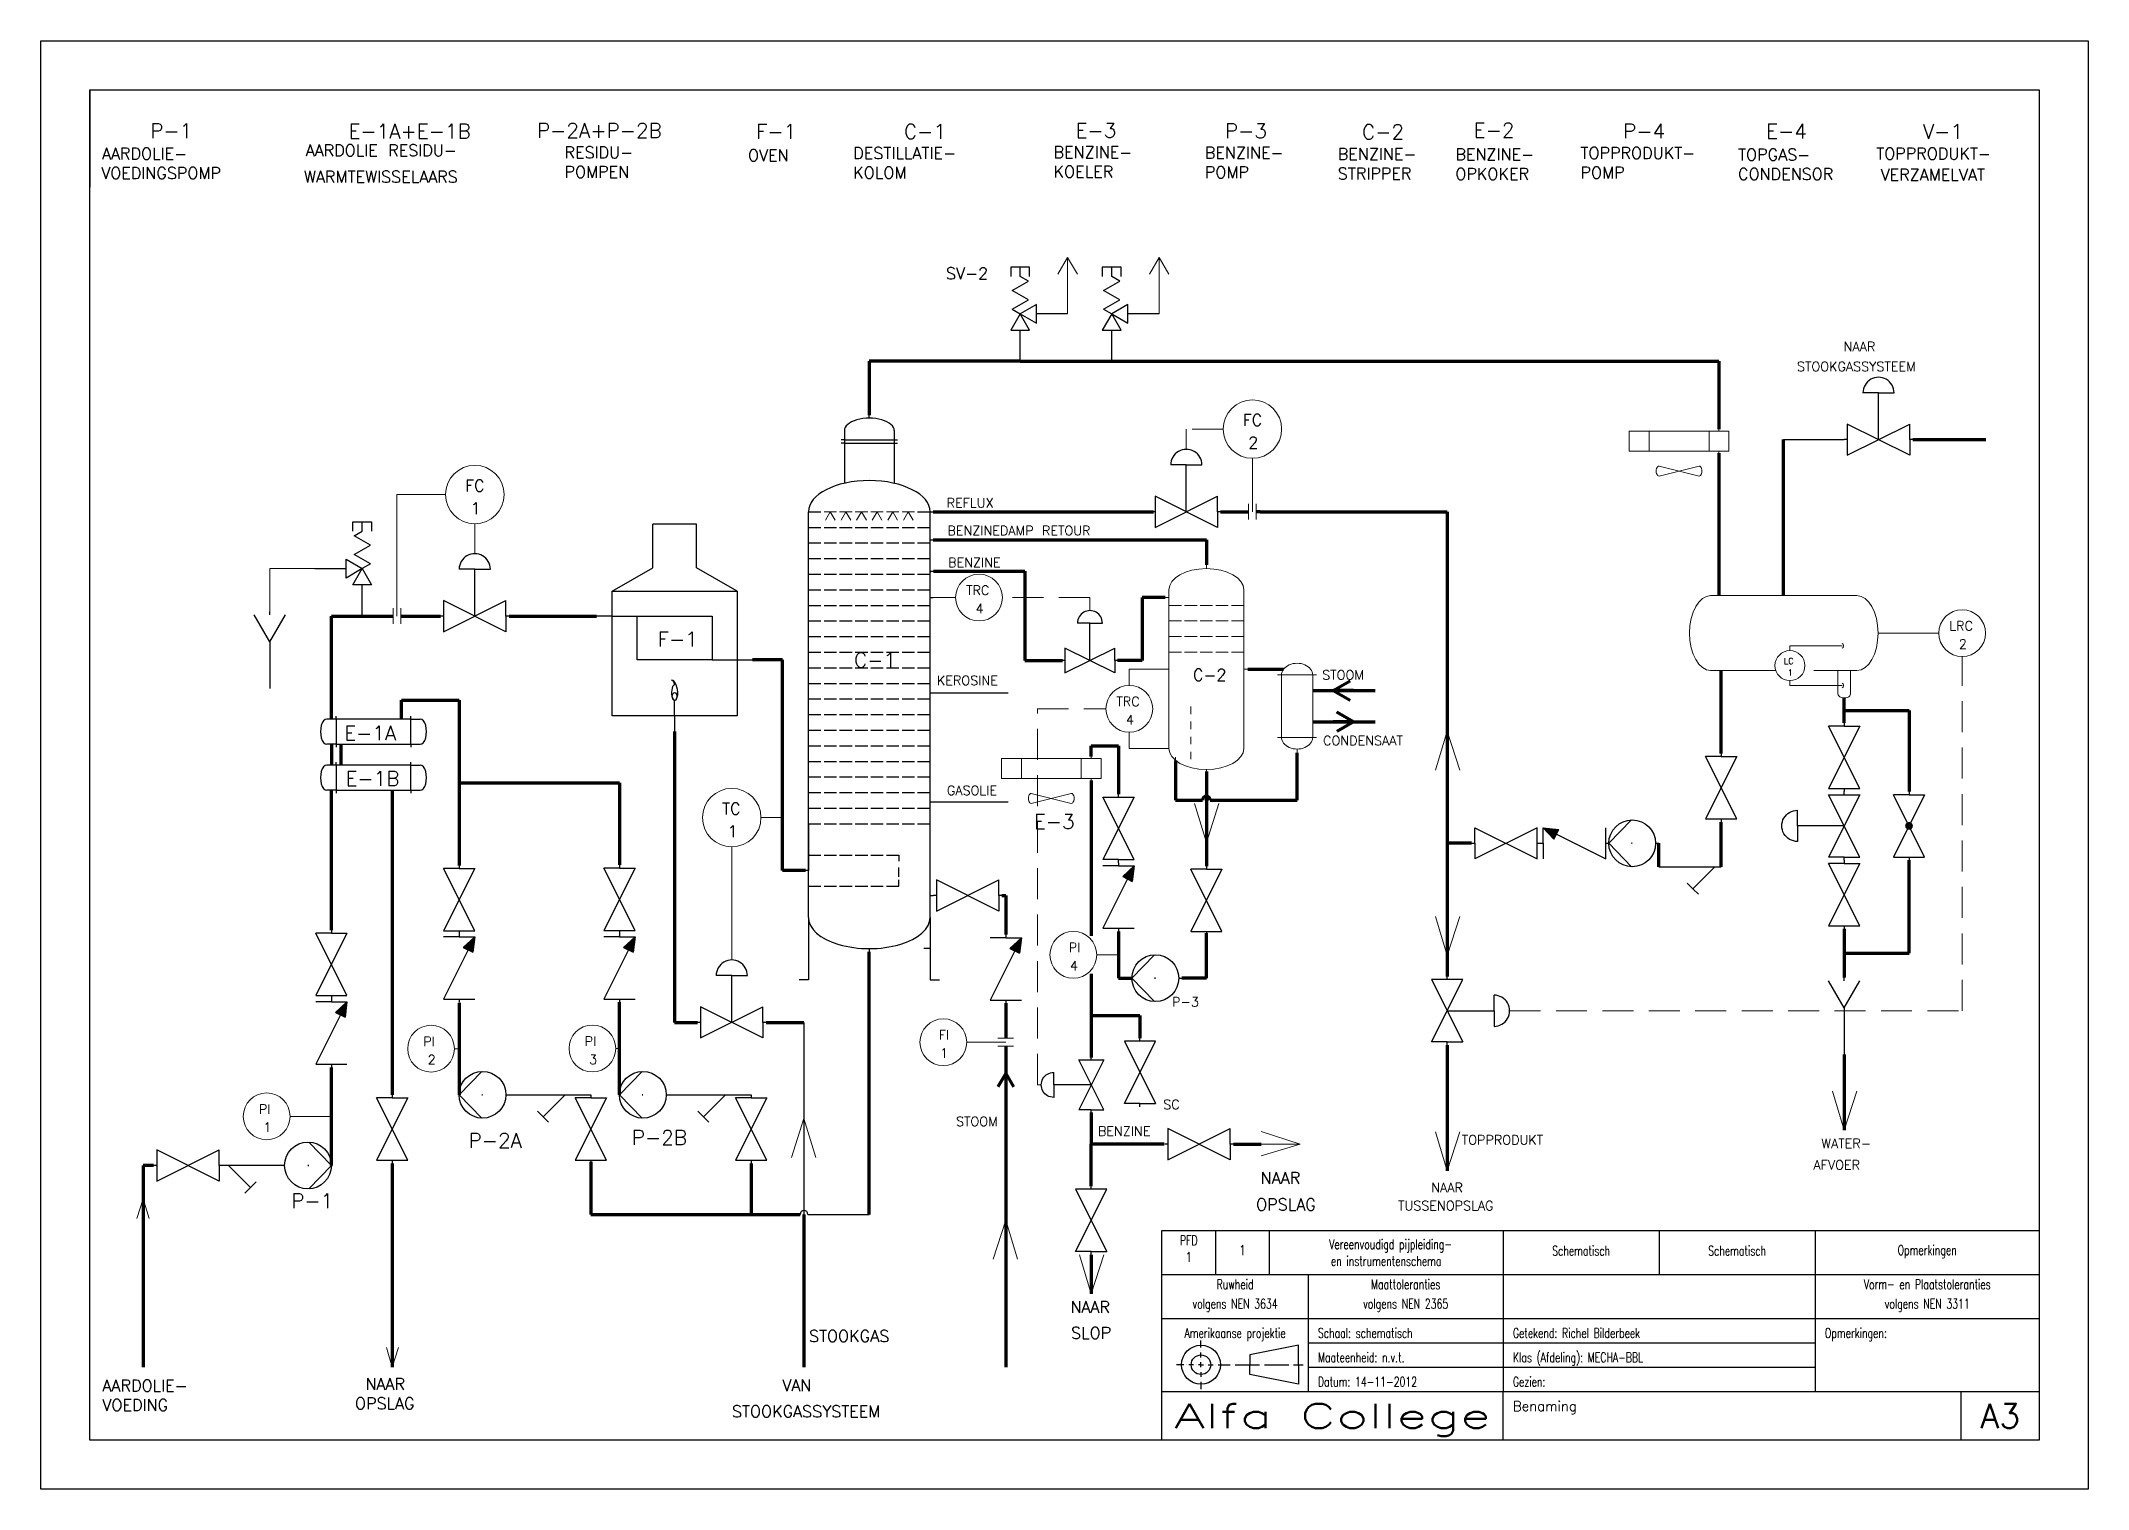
# Model space of a CAD drawing. Extents: x 0 to 420, y 0 to 297.
import ezdxf
from ezdxf.enums import TextEntityAlignment as Align

# ---------------------------------------------------------------- set-up
doc = ezdxf.new("R2010")
doc.units = 0
doc.header["$MEASUREMENT"] = 0
doc.linetypes.add('HIDDEN', pattern=[9.525, 6.35, -3.175])
doc.layers.get('0').update_dxf_attribs({"linetype": 'CONTINUOUS'})
for name, color, linetype in [('KADER25', 3, 'CONTINUOUS'), ('KADER50', 7, 'CONTINUOUS'), ('KADER70', 5, 'CONTINUOUS'), ('T25', 3, 'CONTINUOUS'), ('T70', 5, 'CONTINUOUS')]:
    doc.layers.add(name, color=color, linetype=linetype)
for name, color, linetype, lineweight in [('Omtrekslijn', 7, 'CONTINUOUS', 50), ('Proceslijn', 5, 'CONTINUOUS', 70), ('Stippellijn', 3, 'HIDDEN', 35), ('Tekst', 3, 'CONTINUOUS', 35)]:
    doc.layers.add(name, color=color, linetype=linetype, lineweight=lineweight)
doc.styles.add('KADER1', font='SIMPLEX.SHX', dxfattribs={"height": 5})
doc.styles.add('KADER2', font='SIMPLEX.shx', dxfattribs={"width": 0.7, "height": 2})
doc.styles.get("Standard").update_dxf_attribs({"font": 'TXT.shx', "height": 3})

msp = doc.modelspace()

# ---------------------------------------------------------------- texts
at = {"layer": 'Omtrekslijn', "lineweight": -2}
for s, height, p in [('     P-1', 3, (7.88, 277.08)), ('E-1A+E-1B', 3, (63.1, 276.98)), ('P-2A+P-2B', 3, (101.77, 277.14)), ('F-1', 3, (146.72, 276.93)), ('C-1', 3, (177.07, 276.93)), ('E-3', 3, (212.27, 277.16)), ('P-3', 3, (242.92, 277.07)), ('C-2', 3, (271.04, 276.84)), ('E-2', 3, (293.95, 277.21)), ('P-4', 3, (324.6, 277.03)), ('E-4', 3, (353.93, 276.98)), ('V-1', 3, (386.11, 276.95)), ('AARDOLIE-', 2.4, (12.51, 272.7)), ('AARDOLIE RESIDU-', 2.4, (54.3, 273.37)), ('RESIDU-', 2.4, (107.41, 272.94)), ('OVEN', 2.4, (145.07, 272.35)), ('DESTILLATIE-', 2.4, (166.66, 272.79)), ('BENZINE-', 2.4, (207.76, 272.99)), ('BENZINE-', 2.4, (238.8, 272.87)), ('BENZINE-', 2.4, (266.07, 272.61)), ('BENZINE-', 2.4, (290.19, 272.54)), ('TOPPRODUKT-', 2.4, (315.86, 272.81)), ('TOPGAS-', 2.4, (348.19, 272.49)), ('TOPPRODUKT-', 2.4, (376.53, 272.71)), ('VOEDINGSPOMP', 2.4, (12.36, 268.7)), ('WARMTEWISSELAARS', 2.4, (53.95, 267.95)), ('POMPEN', 2.4, (107.41, 268.94)), ('KOLOM', 2.4, (166.66, 268.79)), ('KOELER', 2.4, (207.76, 268.99)), ('POMP', 2.4, (238.8, 268.87)), ('STRIPPER', 2.4, (266.07, 268.61)), ('OPKOKER', 2.4, (290.19, 268.54)), ('POMP', 2.4, (315.86, 268.81)), ('CONDENSOR', 2.4, (348.19, 268.49)), ('VERZAMELVAT', 2.4, (377.44, 268.36)), ('F-1', 3, (126.52, 172.81)), ('C-1', 3, (166.82, 168.53)), ('E-1A', 3, (62.22, 153.56)), ('E-1B', 3, (62.49, 144.23)), ('E-3', 3, (203.72, 135.39)), ('P-2A', 3, (87.74, 69.99)), ('P-2B', 3, (121.22, 70.58)), ('     P-1', 3, (36.83, 57.61))]:
    msp.add_text(s, height=height, dxfattribs=at).set_placement(p)
at = {"layer": 'Omtrekslijn', "lineweight": 0}
msp.add_text('C-2', height=2.4, dxfattribs=at).set_placement((236.34, 165.79))
at = {"layer": 'T25', "style": 'KADER2', "width": 0.7}
for s, p in [('PFD', (235.5, 50)), ('Vereenvoudigd pijpleiding-', (276.9, 49.21)), ('1', (235.5, 46.57)), ('1', (246.5, 48)), ('en instrumentenschema', (276, 45.75)), ('Schematisch', (316, 47.87)), ('Schematisch', (348, 47.87)), ('Opmerkingen', (387, 48)), ('Ruwheid', (245, 41)), ('Maattoleranties', (280, 41)), ('Vorm- en Plaatstoleranties', (387, 41)), ('volgens NEN 3634', (245, 37)), ('volgens NEN 2365', (280, 37)), ('volgens NEN 3311', (387, 37)), ('Amerikaanse projektie', (245, 31))]:
    msp.add_text(s, height=2, dxfattribs=at).set_placement(p, align=Align.CENTER)
for s, p in [('Schaal: schematisch', (262, 31)), ('Getekend: Richel Bilderbeek', (302, 31)), ('Opmerkingen:', (366, 31)), ('Maateenheid: n.v.t.', (262, 26)), ('Klas (Afdeling): MECHA-BBL', (302, 26)), ('Datum: 14-11-2012', (262, 21)), ('Gezien:', (302, 21))]:
    msp.add_text(s, height=2, dxfattribs=at).set_placement(p)
at = {"layer": 'T25'}
msp.add_text('Benaming', height=2, dxfattribs=at).set_placement((302, 16))
at = {"layer": 'T70', "style": 'KADER1', "width": 1.475676}
msp.add_text('Alfa College', height=5, dxfattribs=at).set_placement((232.5, 12.5), (297.5, 12.5), align=Align.FIT)
at = {"layer": 'T70'}
msp.add_text('A3', height=5, dxfattribs=at).set_placement((402, 15), align=Align.MIDDLE)
at = {"layer": 'Tekst', "lineweight": 0}
for s, height, p in [('SV-2', 2.4, (185.68, 248.11)), ('NAAR', 1.92, (369.86, 233.35)), ('STOOKGASSYSTEEM', 1.92, (360.28, 229.27)), ('FC', 2.4, (246.56, 218.06)), (' 2', 2.4, (245.55, 213.4)), ('FC', 2.4, (87.02, 204.62)), (' 1', 2.4, (86.01, 199.96)), ('REFLUX', 1.92, (185.82, 201.29)), ('BENZINEDAMP RETOUR', 1.92, (185.98, 195.61)), ('BENZINE', 1.92, (186.12, 189.07)), ('TRC', 1.92, (189.82, 183.37)), (' 4', 1.92, (190.07, 179.64)), ('LRC', 1.92, (391.53, 176.08)), (' 2', 1.92, (391.79, 172.35)), (' LC', 1.229, (356.5, 169.21)), (' 1', 1.229, (357.31, 166.83)), ('KEROSINE', 1.92, (183.82, 164.9)), ('STOOM', 1.92, (262.88, 166.01)), ('TRC', 1.92, (220.64, 160.56)), (' 4', 1.92, (220.89, 156.83)), ('CONDENSAAT', 1.92, (263.05, 152.54)), ('GASOLIE', 1.92, (185.87, 142.33)), ('TC', 2.4, (139.74, 138.36)), (' 1', 2.4, (138.74, 133.7)), (' PI', 1.92, (209.16, 110.1)), (' 4', 1.92, (209.42, 106.37)), ('P-3', 1.92, (232.07, 98.95)), ('PI', 1.92, (78.44, 90.83)), ('PI', 1.92, (111.55, 90.88)), (' FI', 1.92, (182.5, 92.17)), (' 2', 1.92, (77.64, 87.11)), (' 3', 1.92, (110.75, 87.15)), (' 1', 1.92, (182.76, 88.44)), ('SC', 1.92, (230.25, 77.92)), ('PI', 1.92, (44.72, 76.96)), ('STOOM', 1.92, (187.74, 74.45)), (' 1', 1.92, (43.92, 73.23)), ('BENZINE', 1.92, (216.86, 72.45)), ('TOPPRODUKT', 1.92, (291.51, 70.65)), ('WATER-', 1.92, (365.3, 69.92)), ('AFVOER', 1.92, (363.67, 65.52)), ('NAAR', 2.4, (250.23, 62.62)), ('OPSLAG', 2.4, (249.32, 57.16)), ('TUSSENOPSLAG', 1.92, (278.44, 57.16)), ('NAAR', 1.92, (285.24, 60.87)), ('NAAR', 2.4, (211.2, 36.14)), ('STOOKGAS', 2.4, (157.58, 30.18)), ('SLOP', 2.4, (211.35, 30.83)), ('AARDOLIE-', 2.4, (12.62, 20.03)), (' NAAR ', 2.4, (64.43, 20.35)), ('VAN', 2.4, (152.08, 20.1)), ('VOEDING', 2.4, (12.62, 16.03)), ('OPSLAG', 2.4, (64.43, 16.35)), ('STOOKGASSYSTEEM', 2.4, (141.77, 14.71))]:
    msp.add_text(s, height=height, dxfattribs=at).set_placement(p)

# ---------------------------------------------------------------- blocks, each defined once
blk = doc.blocks.new('04_NenWarmtewisselaar')
at = {"layer": 'KADER25', "color": 0}
for p, q in [((-12, 8), (-15, 8)), ((-12, 8), (-12, 9)), ((12, 8), (-12, 8)), ((-12, 8), (-12, 0)), ((12, 8), (12, 9)), ((12, 0), (12, 8)), ((12, 8), (15, 8)), ((-12, 0), (-15, 0)), ((-12, 0), (12, 0)), ((-12, 0), (-12, -1)), ((12, 0), (12, 0)), ((12, 0), (15, 0)), ((12, 0), (12, -1))]:
    blk.add_line(p, q, dxfattribs=at)
for centre, major_axis in [((-15, 4), (0, 4)), ((15, 4), (0, -4))]:
    blk.add_ellipse(centre, major_axis=major_axis, ratio=0.5, start_param=0, end_param=3.141593, dxfattribs=at)
blk = doc.blocks.new('04_NenFornuis')
at = {"layer": 'KADER25', "color": 0}
for p, q in [((-7.01, 47.5), (-7.01, 61.5)), ((7.01, 61.5), (-7.01, 61.5)), ((7.01, 47.5), (7.01, 61.5)), ((-20, 40), (-7.01, 47.5)), ((20, 40), (7.01, 47.5)), ((-20, 0), (-20, 40)), ((-20, 40), (20, 40)), ((20, 40), (20, 0)), ((-20, 32), (-25, 32)), ((-20, 32), (12, 32)), ((-12, 18), (-12, 32)), ((12, 32), (12, 18)), ((12, 18), (-12, 18)), ((12, 18), (20, 18)), ((20, 18), (25, 18)), ((20, 0), (-20, 0)), ((0, 0), (0, 5)), ((0, 0), (0, -5))]:
    blk.add_line(p, q, dxfattribs=at)
for centre, major_axis, ratio, start_param, end_param in [((0, 7.5), (0, -2.5), 0.395368, 3.027106, 6.283185), ((-0.49, 8.22), (0.49, -3.22), 0.442287, 0, 3.141593), ((-0.49, 9.47), (-0.49, 1.97), 0.356881, 4.885896, 6.283185)]:
    blk.add_ellipse(centre, major_axis=major_axis, ratio=ratio, start_param=start_param, end_param=end_param, dxfattribs=at)
blk.add_ellipse((0, 6.25), major_axis=(0, -1.25), ratio=0.59927, dxfattribs=at)
blk = doc.blocks.new('04_KlepMetRegelaar')
at = {"layer": 'KADER25', "color": 0}
for p, q in [((11, 15), (6, 15)), ((11, 0), (11, 15)), ((11, 15), (16, 15)), ((1, 0), (0, 0)), ((1, 5), (1, 0)), ((1, -5), (21, 5)), ((21, -5), (1, 5)), ((1, 0), (1, -5)), ((21, 0), (21, 5)), ((22, 0), (21, 0)), ((21, 0), (21, -5))]:
    blk.add_line(p, q, dxfattribs=at)
blk.add_ellipse((11, 15), major_axis=(5, 0), ratio=1, start_param=0, end_param=3.141593, dxfattribs=at)
blk = doc.blocks.new('04_Klep')
at = {"layer": 'KADER25', "color": 0}
for p, q in [((1, 0), (0, 0)), ((1, 5), (1, 0)), ((1, -5), (21, 5)), ((21, -5), (1, 5)), ((1, 0), (1, -5)), ((21, 0), (21, 5)), ((22, 0), (21, 0)), ((21, 0), (21, -5))]:
    blk.add_line(p, q, dxfattribs=at)
blk = doc.blocks.new('04_Y_filter')
at = {"layer": 'KADER25', "color": 0}
for p, q in [((1, 0), (-1, 0)), ((19, 0), (1, 0)), ((1, 0), (8.07, -7.07)), ((8.07, -7.07), (9.84, -5.3)), ((8.07, -7.07), (6.3, -8.84))]:
    blk.add_line(p, q, dxfattribs=at)
blk = doc.blocks.new('04_NenPomp')
at = {"layer": 'KADER25', "color": 0}
for p, q in [((15, 0), (7.74, 7.5)), ((0, 0), (-1, 0)), ((7.5, 0), (7.74, 0)), ((7.74, 0), (7.5, 0)), ((7.5, 0), (7.5, 0)), ((7.5, 0), (7.5, 0)), ((7.74, -7.5), (15, 0)), ((15, 0), (15, 0))]:
    blk.add_line(p, q, dxfattribs=at)
blk.add_circle((7.5, 0), 7.5, dxfattribs=at)
blk = doc.blocks.new('04_Funnel')
at = {"layer": 'KADER25', "color": 0}
for p, q in [((0, -1), (0, 0)), ((0, -9.66), (-5, -1)), ((0, -9.66), (5, -1)), ((0, -9.66), (0, -24.66))]:
    blk.add_line(p, q, dxfattribs=at)
blk = doc.blocks.new('04_Overdrukventiel_2')
at = {"color": 0}
for p, q in [((-3, 27.2), (-3, 30.2)), ((-3, 30.2), (0, 30.2)), ((-2.6, 25.7), (0, 27.2)), ((0, 27.2), (0, 30.2)), ((0, 30.2), (3, 30.2)), ((3, 30.2), (3, 27.2)), ((2.6, 22.7), (-2.6, 25.7)), ((-2.6, 19.7), (2.6, 22.7)), ((2.6, 16.7), (-2.6, 19.7)), ((-15.2, 15.2), (-5.2, 15.2)), ((-5.2, 18.2), (0, 15.2)), ((-5.2, 12.2), (-5.2, 18.2)), ((0, 15.2), (-5.2, 12.2)), ((-3, 10), (0, 15.2)), ((2.6, 16.7), (0, 15.2)), ((0, 15.2), (3, 10)), ((3, 10), (-3, 10)), ((0, 0), (0, 10))]:
    blk.add_line(p, q, dxfattribs=at)
blk = doc.blocks.new('04_BenzineStripper2')
at = {"layer": 'Omtrekslijn', "linetype": 'ByBlock', "lineweight": 0}
for p, q in [((0, -1), (0, 0)), ((-9.6, -8.43), (-10.6, -8.43)), ((-9.6, -6.43), (-9.6, -8.43)), ((-9.6, -26.77), (-10.6, -26.77)), ((9.6, -26.77), (10.6, -26.77)), ((-3.96, -36.39), (-3.96, -38.31)), ((-3.96, -40.24), (-3.96, -42.17)), ((-9.6, -47.1), (-10.6, -47.1)), ((-3.96, -44.1), (-3.96, -46.02)), ((-7.91, -50.18), (-7.91, -49.33)), ((-3.96, -47.95), (-3.96, -49.88)), ((-3.96, -49.88), (-3.96, -47.95)), ((0, -52.53), (0, -53.53))]:
    blk.add_line(p, q, dxfattribs=at)
at = {"layer": 'Omtrekslijn', "color": 0, "linetype": 'ByBlock', "lineweight": 0}
for p, q in [((-9.6, -47.1), (-9.6, -6.43)), ((-9.6, -10.43), (-6.4, -10.43)), ((-5.6, -10.43), (-2.4, -10.43)), ((-1.6, -10.43), (1.6, -10.43)), ((2.4, -10.43), (5.6, -10.43)), ((6.4, -10.43), (9.6, -10.43)), ((9.6, -47.1), (9.6, -6.43)), ((-9.6, -14.43), (-6.4, -14.43)), ((-5.6, -14.43), (-2.4, -14.43)), ((-1.6, -14.43), (1.6, -14.43)), ((2.4, -14.43), (5.6, -14.43)), ((6.4, -14.43), (9.6, -14.43)), ((-9.6, -18.43), (-6.4, -18.43)), ((-5.6, -18.43), (-2.4, -18.43)), ((-1.6, -18.43), (1.6, -18.43)), ((2.4, -18.43), (5.6, -18.43)), ((6.4, -18.43), (9.6, -18.43)), ((-9.6, -22.43), (-6.4, -22.43)), ((-5.6, -22.43), (-2.4, -22.43)), ((-1.6, -22.43), (1.6, -22.43)), ((2.4, -22.43), (5.6, -22.43)), ((6.4, -22.43), (9.6, -22.43))]:
    blk.add_line(p, q, dxfattribs=at)
at = {"layer": 'Omtrekslijn', "linetype": 'ByBlock', "lineweight": 0}
for centre, major_axis in [((0, -6.43), (-9.6, 0)), ((0, -47.1), (9.6, 0))]:
    blk.add_ellipse(centre, major_axis=major_axis, ratio=0.565396, start_param=3.141593, end_param=6.283185, dxfattribs=at)
blk = doc.blocks.new('04_Ventilator2')
at = {"layer": 'Omtrekslijn', "color": 0, "linetype": 'ByBlock', "lineweight": 0}
for p, q in [((0, -0.512), (0, 0)), ((-23.04, -0.512), (-23.04, -5.632)), ((2.56, -0.512), (-23.04, -0.512)), ((-23.04, -0.512), (-17.92, -0.512)), ((-17.92, -0.512), (-17.92, -5.632)), ((-2.56, -5.632), (-2.56, -0.512)), ((-2.56, -0.512), (2.56, -0.512)), ((2.56, -0.512), (0, -0.512)), ((2.56, -5.632), (2.56, -0.512)), ((-23.04, -5.632), (2.56, -5.632)), ((-15.36, -9.472), (-5.12, -12.032)), ((-5.12, -9.472), (-15.36, -12.032)), ((2.56, -5.632), (-2.56, -5.632)), ((0, -5.632), (0, -6.144))]:
    blk.add_line(p, q, dxfattribs=at)
blk.add_ellipse((-15.36, -10.752), major_axis=(0, 1.28), ratio=0.585267, start_param=0, end_param=3.1415927, dxfattribs=at)
at = {"layer": 'Omtrekslijn', "color": 0, "linetype": 'ByBlock', "lineweight": 0, "extrusion": (0, 0, -1)}
blk.add_ellipse((-5.12, -10.752), major_axis=(0, 1.28), ratio=0.585267, start_param=0, end_param=3.1415927, dxfattribs=at)
blk = doc.blocks.new('04_Warmtewisselaar2')
at = {"layer": 'Omtrekslijn', "linetype": 'ByBlock', "lineweight": 0}
for p, q in [((-4, 20), (-5, 20)), ((4, 20), (-4, 20)), ((-4, 20), (-4, 4)), ((4, 4), (4, 20)), ((4, 20), (5, 20)), ((-4, 4), (-5, 4)), ((-4, 4), (4, 4)), ((0, 1), (0, 0)), ((4, 4), (5, 4))]:
    blk.add_line(p, q, dxfattribs=at)
at = {"layer": 'Omtrekslijn', "linetype": 'ByBlock', "lineweight": 0, "extrusion": (0, 0, -1)}
blk.add_ellipse((0, 20), major_axis=(-4, 0), ratio=0.750206, start_param=0, end_param=3.141593, dxfattribs=at)
at = {"layer": 'Omtrekslijn', "linetype": 'ByBlock', "lineweight": 0}
blk.add_ellipse((0, 4), major_axis=(-4, 0), ratio=0.750206, start_param=0, end_param=3.141593, dxfattribs=at)
blk = doc.blocks.new('04_Terugslagklep2')
at = {"layer": 'Omtrekslijn', "lineweight": -2}
blk.add_hatch(color=256, dxfattribs=at).paths.add_polyline_path([(16.04, -4.39), (21, -5), (17.59, -1.34)])
at = {"layer": 'KADER25', "color": 0}
for p, q in [((1, 0), (0, 0)), ((1, 5), (1, 0)), ((16.8, -2.9), (1, 5)), ((1, 0), (1, -5)), ((21, 0), (21, 5)), ((22, 0), (21, 0)), ((21, 0), (21, -5)), ((17.59, -1.34), (16.04, -4.39)), ((21, -5), (16.04, -4.39)), ((21, -5), (17.59, -1.34))]:
    blk.add_line(p, q, dxfattribs=at)
blk = doc.blocks.new('04_Pijl2')
at = {"layer": 'Omtrekslijn', "linetype": 'ByBlock', "lineweight": 0}
for p, q in [((39.55, 91.25), (29.55, 94.45)), ((29.55, 91.25), (39.55, 91.25)), ((39.55, 91.25), (29.55, 88.24)), ((39.55, 91.25), (29.55, 91.25))]:
    blk.add_line(p, q, dxfattribs=at)
blk = doc.blocks.new('04_Destillatiekolom3')
at = {"layer": 'KADER25', "color": 0}
for p, q in [((0, -0.8), (0, 0)), ((-6.4, -4), (-6.4, -17.5)), ((-6.4, -4), (-6.4, -6.4)), ((6.4, -4), (6.4, -17.5)), ((-6.4, -6.4), (-7.2, -6.4)), ((-6.4, -7.2), (-7.2, -7.2)), ((-6.4, -6.4), (6.4, -6.4)), ((-6.4, -6.4), (-6.4, -7.2)), ((-6.4, -7.2), (6.4, -7.2)), ((6.4, -6.4), (7.2, -6.4)), ((6.4, -7.2), (7.2, -7.2)), ((-15.6, -128.8), (-15.6, -24.8)), ((-15.6, -24.8), (-12.4, -24.8)), ((12.4, -24.8), (15.6, -24.8)), ((15.6, -128.8), (15.6, -24.8)), ((15.6, -24.8), (16.4, -24.8)), ((-15.6, -28.8), (-12.4, -28.8)), ((-11.6, -28.8), (-8.4, -28.8)), ((-7.6, -28.8), (-4.4, -28.8)), ((-3.6, -28.8), (-0.4, -28.8)), ((0.4, -28.8), (3.6, -28.8)), ((4.4, -28.8), (7.6, -28.8)), ((8.4, -28.8), (11.6, -28.8)), ((12.4, -28.8), (15.6, -28.8)), ((-15.6, -32.8), (-12.4, -32.8)), ((-11.6, -32.8), (-8.4, -32.8)), ((-7.6, -32.8), (-4.4, -32.8)), ((-3.6, -32.8), (-0.4, -32.8)), ((0.4, -32.8), (3.6, -32.8)), ((4.4, -32.8), (7.6, -32.8)), ((8.4, -32.8), (11.6, -32.8)), ((12.4, -32.8), (15.6, -32.8)), ((15.6, -32.8), (15.6, -32)), ((15.6, -32), (16.4, -32)), ((-15.6, -36.8), (-12.4, -36.8)), ((-15.6, -40.8), (-12.4, -40.8)), ((-11.6, -36.8), (-8.4, -36.8)), ((-11.6, -40.8), (-8.4, -40.8)), ((-7.6, -36.8), (-4.4, -36.8)), ((-7.6, -40.8), (-4.4, -40.8)), ((-3.6, -36.8), (-0.4, -36.8)), ((-3.6, -40.8), (-0.4, -40.8)), ((0.4, -36.8), (3.6, -36.8)), ((0.4, -40.8), (3.6, -40.8)), ((4.4, -36.8), (7.6, -36.8)), ((4.4, -40.8), (7.6, -40.8)), ((8.4, -36.8), (11.6, -36.8)), ((8.4, -40.8), (11.6, -40.8)), ((12.4, -36.8), (15.6, -36.8)), ((12.4, -40.8), (15.6, -40.8)), ((15.6, -40.8), (15.66, -40)), ((15.66, -40), (16.46, -40)), ((-15.6, -44.8), (-12.4, -44.8)), ((-11.6, -44.8), (-8.4, -44.8)), ((-7.6, -44.8), (-4.4, -44.8)), ((-3.6, -44.8), (-0.4, -44.8)), ((0.4, -44.8), (3.6, -44.8)), ((4.4, -44.8), (7.6, -44.8)), ((8.4, -44.8), (11.6, -44.8)), ((12.4, -44.8), (15.6, -44.8)), ((15.6, -48.8), (15.6, -46.8)), ((15.6, -46.8), (16.4, -46.8)), ((-15.6, -48.8), (-12.4, -48.8)), ((-11.6, -48.8), (-8.4, -48.8)), ((-7.6, -48.8), (-4.4, -48.8)), ((-3.6, -48.8), (-0.4, -48.8)), ((0.4, -48.8), (3.6, -48.8)), ((4.4, -48.8), (7.6, -48.8)), ((8.4, -48.8), (11.6, -48.8)), ((12.4, -48.8), (15.6, -48.8)), ((-15.6, -52.8), (-12.4, -52.8)), ((-15.6, -56.8), (-12.4, -56.8)), ((-11.6, -52.8), (-8.4, -52.8)), ((-11.6, -56.8), (-8.4, -56.8)), ((-7.6, -52.8), (-4.4, -52.8)), ((-7.6, -56.8), (-4.4, -56.8)), ((-3.6, -52.8), (-0.4, -52.8)), ((-3.6, -56.8), (-0.4, -56.8)), ((0.4, -52.8), (3.6, -52.8)), ((0.4, -56.8), (3.6, -56.8)), ((4.4, -52.8), (7.6, -52.8)), ((4.4, -56.8), (7.6, -56.8)), ((8.4, -52.8), (11.6, -52.8)), ((8.4, -56.8), (11.6, -56.8)), ((12.4, -52.8), (15.6, -52.8)), ((12.4, -56.8), (15.6, -56.8)), ((-15.6, -60.8), (-12.4, -60.8)), ((-11.6, -60.8), (-8.4, -60.8)), ((-7.6, -60.8), (-4.4, -60.8)), ((-3.6, -60.8), (-0.4, -60.8)), ((0.4, -60.8), (3.6, -60.8)), ((4.4, -60.8), (7.6, -60.8)), ((8.4, -60.8), (11.6, -60.8)), ((12.4, -60.8), (15.6, -60.8)), ((-15.6, -64.8), (-12.4, -64.8)), ((-11.6, -64.8), (-8.4, -64.8)), ((-7.6, -64.8), (-4.4, -64.8)), ((-3.6, -64.8), (-0.4, -64.8)), ((0.4, -64.8), (3.6, -64.8)), ((4.4, -64.8), (7.6, -64.8)), ((8.4, -64.8), (11.6, -64.8)), ((12.4, -64.8), (15.6, -64.8)), ((-15.6, -68.8), (-12.4, -68.8)), ((-15.6, -72.8), (-12.4, -72.8)), ((-11.6, -68.8), (-8.4, -68.8)), ((-11.6, -72.8), (-8.4, -72.8)), ((-7.6, -68.8), (-4.4, -68.8)), ((-7.6, -72.8), (-4.4, -72.8)), ((-3.6, -68.8), (-0.4, -68.8)), ((-3.6, -72.8), (-0.4, -72.8)), ((0.4, -68.8), (3.6, -68.8)), ((0.4, -72.8), (3.6, -72.8)), ((4.4, -68.8), (7.6, -68.8)), ((4.4, -72.8), (7.6, -72.8)), ((8.4, -68.8), (11.6, -68.8)), ((8.4, -72.8), (11.6, -72.8)), ((12.4, -68.8), (15.6, -68.8)), ((12.4, -72.8), (15.6, -72.8)), ((15.6, -72.8), (15.6, -71.2)), ((15.6, -71.2), (16.4, -71.2)), ((-15.6, -76.8), (-12.4, -76.8)), ((-11.6, -76.8), (-8.4, -76.8)), ((-7.6, -76.8), (-4.4, -76.8)), ((-3.6, -76.8), (-0.4, -76.8)), ((0.4, -76.8), (3.6, -76.8)), ((4.4, -76.8), (7.6, -76.8)), ((8.4, -76.8), (11.6, -76.8)), ((12.4, -76.8), (15.6, -76.8)), ((-15.6, -80.8), (-12.4, -80.8)), ((-11.6, -80.8), (-8.4, -80.8)), ((-7.6, -80.8), (-4.4, -80.8)), ((-3.6, -80.8), (-0.4, -80.8)), ((0.4, -80.8), (3.6, -80.8)), ((4.4, -80.8), (7.6, -80.8)), ((8.4, -80.8), (11.6, -80.8)), ((12.4, -80.8), (15.6, -80.8)), ((-15.6, -84.8), (-12.4, -84.8)), ((-15.6, -88.8), (-12.4, -88.8)), ((-11.6, -84.8), (-8.4, -84.8)), ((-11.6, -88.8), (-8.4, -88.8)), ((-7.6, -84.8), (-4.4, -84.8)), ((-7.6, -88.8), (-4.4, -88.8)), ((-3.6, -84.8), (-0.4, -84.8)), ((-3.6, -88.8), (-0.4, -88.8)), ((0.4, -84.8), (3.6, -84.8)), ((0.4, -88.8), (3.6, -88.8)), ((4.4, -84.8), (7.6, -84.8)), ((4.4, -88.8), (7.6, -88.8)), ((8.4, -84.8), (11.6, -84.8)), ((8.4, -88.8), (11.6, -88.8)), ((12.4, -84.8), (15.6, -84.8)), ((12.4, -88.8), (15.6, -88.8)), ((-15.6, -92.8), (-12.4, -92.8)), ((-11.6, -92.8), (-8.4, -92.8)), ((-7.6, -92.8), (-4.4, -92.8)), ((-3.6, -92.8), (-0.4, -92.8)), ((0.4, -92.8), (3.6, -92.8)), ((4.4, -92.8), (7.6, -92.8)), ((8.4, -92.8), (11.6, -92.8)), ((12.4, -92.8), (15.6, -92.8)), ((-15.6, -96.8), (-12.4, -96.8)), ((-11.6, -96.8), (-8.4, -96.8)), ((-7.6, -96.8), (-4.4, -96.8)), ((-3.6, -96.8), (-0.4, -96.8)), ((0.4, -96.8), (3.6, -96.8)), ((4.4, -96.8), (7.6, -96.8)), ((8.4, -96.8), (11.6, -96.8)), ((12.4, -96.8), (15.6, -96.8)), ((15.6, -100.8), (15.6, -99.2)), ((15.6, -99.2), (16.4, -99.2)), ((-15.6, -100.8), (-12.4, -100.8)), ((-15.6, -104.8), (-12.4, -104.8)), ((-15.6, -104.8), (-15.6, -116.8)), ((-11.6, -100.8), (-8.4, -100.8)), ((-11.6, -104.8), (-8.4, -104.8)), ((-7.6, -100.8), (-4.4, -100.8)), ((-7.6, -104.8), (-4.4, -104.8)), ((-3.6, -100.8), (-0.4, -100.8)), ((-3.6, -104.8), (-0.4, -104.8)), ((0.4, -100.8), (3.6, -100.8)), ((0.4, -104.8), (3.6, -104.8)), ((4.4, -100.8), (7.6, -100.8)), ((4.4, -104.8), (7.6, -104.8)), ((8.4, -100.8), (11.6, -100.8)), ((8.4, -104.8), (11.6, -104.8)), ((12.4, -100.8), (15.6, -100.8)), ((12.4, -104.8), (15.6, -104.8)), ((-15.6, -116.8), (-15.6, -112.8)), ((-15.6, -112.8), (-12.4, -112.8)), ((-11.6, -112.8), (-8.4, -112.8)), ((-7.6, -112.8), (-4.4, -112.8)), ((-3.6, -112.8), (-0.4, -112.8)), ((0.4, -112.8), (3.6, -112.8)), ((4.4, -112.8), (7.6, -112.8)), ((7.6, -112.8), (7.6, -114.4)), ((-15.6, -116.8), (-16.4, -116.8)), ((7.6, -118.4), (7.6, -116)), ((7.6, -120.8), (7.6, -119.2)), ((-15.6, -120.8), (-12.4, -120.8)), ((-11.6, -120.8), (-8.4, -120.8)), ((-7.6, -120.8), (-4.4, -120.8)), ((-3.6, -120.8), (-0.4, -120.8)), ((0.4, -120.8), (3.6, -120.8)), ((4.4, -120.8), (7.6, -120.8)), ((15.6, -128.8), (15.6, -123.2)), ((15.6, -123.2), (16.4, -123.2)), ((-15.6, -128.8), (-15.6, -144.8)), ((15.6, -128.8), (15.6, -144.8)), ((0, -136.8), (0, -137.6)), ((15.6, -136.8), (14, -136.8)), ((-15.6, -144.8), (-18, -144.8)), ((15.6, -144.8), (18, -144.8))]:
    blk.add_line(p, q, dxfattribs=at)
at = {"layer": 'KADER25', "color": 0, "linetype": 'ByBlock', "lineweight": 0}
for p, q in [((-11.6, -24.8), (-8.4, -24.8)), ((-7.6, -24.8), (-4.4, -24.8)), ((-3.6, -24.8), (-0.4, -24.8)), ((0.4, -24.8), (3.6, -24.8)), ((4.4, -24.8), (7.6, -24.8)), ((8.4, -24.8), (11.6, -24.8))]:
    blk.add_line(p, q, dxfattribs=at)
at = {"layer": 'KADER25', "color": 0}
for centre, major_axis, ratio, start_param, end_param in [((0, -4), (6.4, 0), 0.5, 0, 3.141593), ((0, -24.8), (-15.6, 0), 0.512821, 3.141593, 6.283185), ((0, -128.8), (-15.6, 0), 0.512821, 0, 3.141593)]:
    blk.add_ellipse(centre, major_axis=major_axis, ratio=ratio, start_param=start_param, end_param=end_param, dxfattribs=at)
at = {"layer": 'Omtrekslijn', "linetype": 'ByBlock', "lineweight": 0}
for p, q in [((-10, -24.8), (-11.25, -26.97)), ((-10, -24.8), (-8.75, -26.97)), ((-6, -24.8), (-7.25, -26.97)), ((-6, -24.8), (-4.75, -26.97)), ((-2, -24.8), (-3.25, -26.97)), ((-2, -24.8), (-0.75, -26.97)), ((2, -24.8), (0.75, -26.97)), ((2, -24.8), (3.25, -26.97)), ((6, -24.8), (4.75, -26.97)), ((6, -24.8), (7.25, -26.97)), ((10, -24.8), (8.75, -26.97)), ((10, -24.8), (11.25, -26.97))]:
    blk.add_line(p, q, dxfattribs=at)

# ---------------------------------------------------------------- hatches: boundary and pattern name
at = {"layer": 'Proceslijn'}
h = msp.add_hatch(color=0, dxfattribs=at)
edge = h.paths.add_edge_path()
edge.add_arc((383.27, 136.01), 0.8, 0, 360)

# ---------------------------------------------------------------- linework, layer by layer
for p, q in [((183.07, 163.32), (198.44, 163.32)), ((60.55, 152.77), (61.51, 152.77)), ((183.07, 140.92), (198.44, 140.92))]:
    msp.add_line(p, q)
at = {"layer": 'KADER25'}
for p, q in [((0, 0), (0, 297)), ((0, 297), (420, 297)), ((420, 297), (420, 0)), ((238, 29), (238, 30.5)), ((258, 29.5), (248, 27.5)), ((258, 25.5), (258, 29.5)), ((260, 30), (364, 30)), ((234.5, 25.5), (233, 25.5)), ((234.97, 25.5), (234.97, 25.5)), ((235, 25.5), (235, 25.5)), ((236.5, 25.5), (235.5, 25.5)), ((237, 25.5), (237, 25.5)), ((238, 25.5), (237.5, 25.5)), ((238, 28.5), (238, 28.5)), ((238, 27), (238, 28)), ((238, 26.5), (238, 26.5)), ((238, 25), (238, 26)), ((238, 25.5), (238.5, 25.5)), ((239, 25.5), (239, 25.5)), ((239.5, 25.5), (240.5, 25.5)), ((241, 25.5), (241, 25.5)), ((241.5, 25.5), (244, 25.5)), ((244.5, 25.5), (244.5, 25.5)), ((245, 25.5), (250, 25.5)), ((247, 25.5), (247, 25.5)), ((248, 27.5), (248, 25.5)), ((248, 23.5), (248, 25.5)), ((250.5, 25.5), (250.5, 25.5)), ((250.5, 25.5), (250.5, 25.5)), ((251, 25.5), (256, 25.5)), ((256.5, 25.5), (256.5, 25.5)), ((257, 25.5), (259, 25.5)), ((258, 25.5), (258, 21.5)), ((238, 24.5), (238, 24.5)), ((238, 24), (238, 23)), ((238, 22.5), (238, 22.5)), ((238, 22), (238, 20.5)), ((258, 21.5), (248, 23.5)), ((260, 25), (364, 25)), ((420, 0), (0, 0))]:
    msp.add_line(p, q, dxfattribs=at)
for radius in [4, 2]:
    msp.add_circle((238, 25.5), radius, dxfattribs=at)
at = {"layer": 'KADER50'}
for p, q in [((230, 10), (230, 53)), ((230, 53), (410, 53)), ((241, 53), (241, 44)), ((252, 53), (252, 44)), ((300, 53), (300, 20)), ((332, 53), (332, 44)), ((364, 53), (364, 20)), ((230, 44), (410, 44)), ((260, 44), (260, 20)), ((230, 35), (410, 35)), ((230, 20), (410, 20)), ((300, 10), (300, 20)), ((394, 10), (394, 20))]:
    msp.add_line(p, q, dxfattribs=at)
at = {"layer": 'KADER70'}
for p, q in [((10, 10), (10, 287)), ((10, 287), (410, 287)), ((410, 287), (410, 10)), ((410, 53), (410, 10)), ((410, 10), (10, 10))]:
    msp.add_line(p, q, dxfattribs=at)
at = {"layer": 'Omtrekslijn', "lineweight": -2}
for p, q in [((10, 287), (10, 277)), ((10, 277), (10, 267))]:
    msp.add_line(p, q, dxfattribs=at)
at = {"layer": 'Omtrekslijn', "lineweight": 0}
for p, q in [((247.75, 202.04), (247.75, 198.84)), ((249.35, 200.44), (249.35, 202.04)), ((249.35, 200.44), (249.35, 198.84)), ((72.25, 179.04), (72.25, 180.64)), ((73.85, 180.64), (73.85, 177.44)), ((72.25, 179.04), (72.25, 177.44)), ((358.84, 171.95), (358.84, 172.95)), ((358.84, 172.95), (369.57, 172.95)), ((389.38, 175.55), (376.91, 175.55)), ((230.63, 168.17), (223.29, 168.17)), ((223.29, 168.17), (223.29, 164.83)), ((358.84, 165.81), (358.84, 164.81)), ((358.84, 164.81), (369.57, 164.81)), ((372.57, 167.87), (363.75, 167.87)), ((368.67, 167.87), (368.67, 163.07)), ((371.27, 167.87), (371.27, 163.07)), ((223.29, 155.23), (223.29, 151.9)), ((223.29, 151.9), (230.63, 151.9)), ((196.35, 92.44), (199.55, 92.44)), ((85.79, 90.31), (84.84, 90.31)), ((118.69, 90.35), (117.94, 90.35)), ((197.95, 90.84), (196.35, 90.84)), ((197.95, 90.84), (199.55, 90.84))]:
    msp.add_line(p, q, dxfattribs=at)
at = {"layer": 'Omtrekslijn', "color": 0, "lineweight": 0}
for p, q in [((372.57, 183.23), (342.57, 183.23)), ((355.94, 167.87), (342.57, 167.87))]:
    msp.add_line(p, q, dxfattribs=at)
at = {"layer": 'Omtrekslijn', "lineweight": 0}
for centre, radius in [((248.55, 217.4), 6), ((89.01, 203.96), 6), ((192.47, 182.84), 4.8), ((394.18, 175.55), 4.8), ((358.84, 168.88), 3.07), ((223.29, 160.03), 4.8), ((141.73, 137.7), 6), ((211.81, 109.57), 4.8), ((80.04, 90.31), 4.8), ((113.14, 90.35), 4.8), ((185.15, 91.64), 4.8), ((46.32, 76.43), 4.8)]:
    msp.add_circle(centre, radius, dxfattribs=at)
for centre, major_axis, ratio, start_param, end_param in [((342.57, 175.55), (0, -7.68), 0.565396, 3.141593, 6.283185), ((372.57, 175.55), (0, 7.68), 0.565396, 3.141593, 6.283185), ((369.57, 164.81), (0, 0.5), 0.505449, 3.141593, 6.283185), ((369.97, 163.07), (-1.3, 0), 0.615385, 0, 3.141593)]:
    msp.add_ellipse(centre, major_axis=major_axis, ratio=ratio, start_param=start_param, end_param=end_param, dxfattribs=at)
at = {"layer": 'Omtrekslijn', "lineweight": 0, "extrusion": (0, 0, -1)}
msp.add_ellipse((369.57, 172.95), major_axis=(0, -0.5), ratio=0.505449, start_param=3.141593, end_param=6.283185, dxfattribs=at)
at = {"layer": 'Proceslijn', "lineweight": 0}
for p, q in [((210.64, 252.62), (208.64, 249.16)), ((210.64, 241.03), (210.64, 252.62)), ((210.64, 252.62), (212.64, 249.16)), ((229.41, 252.62), (227.41, 249.16)), ((229.41, 241.03), (229.41, 252.62)), ((229.41, 252.62), (231.41, 249.16)), ((248.55, 200.44), (248.55, 211.4)), ((73.05, 179.04), (73.05, 203.96)), ((73.05, 203.96), (83.01, 203.96)), ((89.01, 191.84), (89.01, 197.96)), ((56.19, 188.77), (46.98, 188.77)), ((46.98, 188.77), (46.98, 179.94)), ((152.13, 137.7), (147.73, 137.7)), ((141.73, 108.52), (141.73, 131.7)), ((216.61, 109.57), (221.08, 109.57)), ((197.95, 91.64), (189.95, 91.64)), ((59.59, 76.43), (51.12, 76.43))]:
    msp.add_line(p, q, dxfattribs=at)
at = {"layer": 'Proceslijn'}
for p, q in [((200.92, 231.3), (169.95, 231.3)), ((169.95, 231.3), (169.95, 220.28)), ((200.92, 231.3), (219.68, 231.3)), ((219.68, 231.3), (344.28, 231.3)), ((344.28, 231.3), (344.28, 217.38)), ((357.5, 183.23), (357.5, 215.23)), ((384.05, 215.23), (399.05, 215.23)), ((344.28, 212.47), (344.28, 183.23)), ((183.07, 200.44), (228.27, 200.44)), ((219.83, 200.44), (227.95, 200.44)), ((242.03, 200.44), (247.75, 200.44)), ((250.15, 200.44), (249.35, 200.44)), ((250.15, 200.44), (288.52, 200.44)), ((288.52, 200.44), (288.52, 132.44)), ((183.07, 194.68), (239.11, 194.68)), ((239.11, 194.68), (239.11, 189.58)), ((183.12, 188.28), (201.89, 188.28)), ((201.89, 188.28), (201.89, 169.93)), ((230.63, 182.84), (225.91, 182.84)), ((225.91, 182.84), (225.91, 169.93)), ((59.59, 157.89), (59.59, 179.04)), ((59.59, 179.04), (72.25, 179.04)), ((73.85, 179.04), (81.97, 179.04)), ((96.05, 179.04), (114.01, 179.04)), ((152.13, 170.08), (146.01, 170.08)), ((152.13, 126.84), (152.13, 170.08)), ((201.89, 169.93), (209.59, 169.93)), ((225.91, 169.93), (220.85, 169.93)), ((247.59, 168.17), (254.95, 168.17)), ((265.12, 163.77), (268.58, 165.77)), ((344.72, 150.88), (344.72, 167.87)), ((73.99, 157.89), (73.99, 161.83)), ((73.99, 161.83), (85.79, 161.83)), ((85.79, 161.83), (85.79, 127.9)), ((260.92, 163.77), (273.72, 163.77)), ((260.92, 163.77), (269.32, 163.77)), ((269.32, 163.77), (265.12, 163.77)), ((265.12, 163.77), (268.58, 161.77)), ((369.97, 157.13), (369.97, 162.27)), ((369.97, 159.7), (383.27, 159.7)), ((383.27, 159.7), (383.27, 143.05)), ((260.92, 157.37), (273.72, 157.37)), ((269.32, 157.37), (265.12, 157.37)), ((265.12, 157.37), (267.22, 157.37)), ((269.32, 157.37), (265.85, 159.37)), ((269.32, 157.37), (265.85, 155.37)), ((59.59, 152.77), (59.59, 148.46)), ((61.51, 152.77), (61.51, 148.46)), ((130.01, 155.36), (130.01, 95.72)), ((215.48, 150.24), (215.48, 152.42)), ((215.48, 152.42), (221.08, 152.42)), ((221.08, 152.42), (221.08, 142.53)), ((232.78, 149.44), (232.78, 141.28)), ((239.11, 147.16), (239.11, 127.76)), ((257.72, 141.28), (257.72, 150.97)), ((59.59, 114.65), (59.59, 143.34)), ((72.07, 143.34), (72.07, 80.87)), ((85.79, 144.86), (118.69, 144.86)), ((118.69, 144.86), (118.69, 128)), ((215.48, 145.32), (215.48, 113.46)), ((232.78, 141.28), (238.31, 141.28)), ((239.91, 141.28), (257.72, 141.28)), ((344.72, 127.64), (344.72, 136.8)), ((288.52, 132.44), (288.52, 105.13)), ((293.52, 132.44), (288.52, 132.44)), ((331.92, 127.64), (331.92, 132.44)), ((156.83, 126.84), (152.13, 126.84)), ((383.27, 109.89), (383.27, 128.97)), ((197.15, 121.72), (197.95, 121.72)), ((197.95, 121.72), (197.95, 113.72)), ((221.08, 114.37), (221.08, 104.77)), ((239.11, 104.77), (239.11, 114)), ((369.97, 114.89), (369.97, 109.89)), ((169.95, 56.33), (169.95, 110.2)), ((369.97, 109.89), (383.27, 109.89)), ((369.97, 109.89), (369.97, 104.89)), ((215.48, 105.68), (215.48, 88.52)), ((221.08, 104.77), (223.84, 104.77)), ((239.11, 104.77), (234.08, 104.77)), ((85.79, 99.74), (85.79, 80.87)), ((118.69, 80.87), (118.69, 99.84)), ((197.95, 99.64), (197.95, 92.44)), ((215.48, 97.1), (225.48, 97.1)), ((225.48, 97.1), (225.48, 92.49)), ((130.01, 95.72), (134.69, 95.72)), ((148.77, 95.72), (156.55, 95.72)), ((197.95, 90.84), (197.95, 85.24)), ((288.52, 91.05), (288.52, 65.29)), ((369.97, 89.11), (369.97, 73.59)), ((59.59, 66.37), (59.59, 86.49)), ((197.95, 85.24), (196.35, 82.47)), ((197.95, 85.24), (197.95, 25)), ((197.95, 85.24), (199.55, 82.47)), ((215.48, 77.26), (215.48, 70.74)), ((215.48, 62.13), (215.48, 70.74)), ((230.48, 70.74), (215.48, 70.74)), ((244.66, 70.74), (250.33, 70.74)), ((23.11, 66.37), (20.97, 66.37)), ((20.97, 66.37), (20.97, 25)), ((72.07, 66.79), (72.07, 25)), ((112.83, 67.11), (112.83, 56.33)), ((145.73, 66.79), (145.73, 56.33)), ((112.83, 56.33), (155.75, 56.33)), ((156.55, 56.33), (156.55, 25)), ((215.48, 48.05), (215.48, 40.05))]:
    msp.add_line(p, q, dxfattribs=at)
at = {"layer": 'Proceslijn', "lineweight": -2}
for p, q in [((357.5, 215.23), (369.97, 215.23)), ((156.55, 95.72), (156.55, 56.33)), ((108.83, 80.87), (112.83, 80.87)), ((141.73, 80.87), (145.73, 80.87)), ((157.35, 56.33), (169.95, 56.33))]:
    msp.add_line(p, q, dxfattribs=at)
at = {"layer": 'Proceslijn'}
msp.add_ellipse((239.11, 141.28), major_axis=(-0.8, 0), ratio=1, start_param=3.141593, end_param=6.283185, dxfattribs=at)
at = {"layer": 'Proceslijn', "lineweight": -2}
msp.add_ellipse((156.55, 56.33), major_axis=(-0.8, 0), ratio=1, start_param=3.141593, end_param=6.283185, dxfattribs=at)
at = {"layer": 'Stippellijn', "lineweight": 0}
for p, q in [((234.99, 213.24), (234.99, 217.4)), ((242.55, 217.4), (234.99, 217.4)), ((183.07, 182.84), (187.67, 182.84)), ((215.22, 182.84), (197.27, 182.84)), ((215.22, 180.17), (215.22, 182.84)), ((394.18, 98.09), (394.18, 170.75)), ((204.44, 82.89), (204.44, 160.03)), ((204.44, 160.03), (218.49, 160.03)), ((301.32, 98.09), (394.18, 98.09)), ((205.24, 82.89), (204.44, 82.89))]:
    msp.add_line(p, q, dxfattribs=at)

# ---------------------------------------------------------------- block references
for name, p, xscale, yscale, zscale in [('04_Overdrukventiel_2', (200.92, 231.3), -0.6400000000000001, 0.6400000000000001, 0.6400000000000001), ('04_Overdrukventiel_2', (219.68, 231.3), -0.6400000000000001, 0.6400000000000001, 0.6400000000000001), ('04_Overdrukventiel_2', (65.92, 179.04), 0.6400000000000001, 0.6400000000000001, 0.6400000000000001), ('04_KlepMetRegelaar', (209.59, 169.93), 0.5120000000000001, 0.5120000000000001, 0.5120000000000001)]:
    msp.add_blockref(name, p, dxfattribs=dict(xscale=xscale, yscale=yscale, zscale=zscale))
at = {"layer": 'Omtrekslijn', "xscale": 0.6400000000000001, "yscale": 0.6400000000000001, "zscale": 0.6400000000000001}
for name, p in [('04_KlepMetRegelaar', (369.97, 215.23)), ('04_KlepMetRegelaar', (227.95, 200.44)), ('04_NenFornuis', (130.01, 158.56)), ('04_KlepMetRegelaar', (81.97, 179.04)), ('04_Funnel', (46.98, 179.94)), ('04_NenWarmtewisselaar', (68.23, 152.77)), ('04_NenWarmtewisselaar', (68.23, 143.34)), ('04_Klep', (183.07, 121.72)), ('04_KlepMetRegelaar', (134.69, 95.72)), ('04_Klep', (230.58, 70.74)), ('04_Klep', (23.11, 66.37)), ('04_NenPomp', (49.99, 66.37))]:
    msp.add_blockref(name, p, dxfattribs=at)
at = {"layer": 'Omtrekslijn', "lineweight": -2}
for name, p, xscale, yscale, zscale in [('04_Destillatiekolom3', (169.95, 220.28), 0.8, 0.8, 0.8), ('04_Ventilator2', (344.28, 217.38), 0.8, 0.8, 0.8), ('04_BenzineStripper2', (239.11, 189.58), 0.8, 0.8, 0.8), ('04_Warmtewisselaar2', (257.72, 150.97), 0.8, 0.8, 0.8), ('04_Ventilator2', (215.48, 150.24), 0.8, 0.8, 0.8), ('04_Funnel', (369.97, 104.89), 0.64, 0.64, 0.64), ('04_Pijl2', (226.68, -2.26), 0.8, 0.8, 0.8)]:
    msp.add_blockref(name, p, dxfattribs=dict(at, xscale=xscale, yscale=yscale, zscale=zscale))
for name, p, xscale, yscale, zscale, rotation in [('04_Pijl2', (215.52, 123.81), -0.8, 0.8, 0.8, 270), ('04_Pijl2', (166.11, 164.25), 0.8, 0.8, 0.8, 270), ('04_Terugslagklep2', (321.68, 132.44), 0.6400000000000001, 0.6400000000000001, 0.6400000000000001, 180), ('04_Terugslagklep2', (221.08, 114.37), 0.6400000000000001, 0.6400000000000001, 0.6400000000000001, 90), ('04_Terugslagklep2', (85.79, 99.84), 0.6400000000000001, 0.6400000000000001, 0.6400000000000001, 90), ('04_Terugslagklep2', (118.69, 99.84), 0.6400000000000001, 0.6400000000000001, 0.6400000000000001, 90), ('04_Terugslagklep2', (197.95, 99.64), 0.6400000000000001, 0.6400000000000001, 0.6400000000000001, 90), ('04_Pijl2', (215.52, 141.07), 0.8, 0.8, 0.8, 270), ('04_Terugslagklep2', (59.59, 86.49), 0.6400000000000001, 0.6400000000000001, 0.6400000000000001, 90), ('04_Pijl2', (296.97, 105.23), 0.8, 0.8, 0.8, 270), ('04_Pijl2', (229.54, 44.38), 0.8, 0.8, 0.8, 90), ('04_Pijl2', (215.52, 96.93), 0.8, 0.8, 0.8, 270), ('04_Pijl2', (57.47, 43.68), 0.4, 0.4, 0.4, 90), ('04_Pijl2', (270.95, 23.48), 0.8, 0.8, 0.8, 90), ('04_Pijl2', (142.49, 71.69), 0.8, 0.8, 0.8, 270), ('04_Pijl2', (35.57, 40.82), 0.4, 0.4, 0.4, 270)]:
    msp.add_blockref(name, p, dxfattribs=dict(at, xscale=xscale, yscale=yscale, zscale=zscale, rotation=rotation))
at = {"layer": 'Omtrekslijn'}
for name, p, xscale, yscale, zscale, rotation in [('04_Klep', (369.97, 143.05), 0.6400000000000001, 0.6400000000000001, 0.6400000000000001, 90), ('04_Klep', (344.72, 136.8), 0.6400000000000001, 0.6400000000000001, 0.6400000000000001, 90), ('04_KlepMetRegelaar', (369.97, 143.05), -0.6400000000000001, 0.6400000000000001, 0.6400000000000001, 90), ('04_Klep', (383.27, 128.97), 0.6400000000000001, 0.6400000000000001, 0.6400000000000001, 90), ('04_Klep', (221.08, 142.53), -0.6400000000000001, 0.6400000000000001, 0.6400000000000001, 90), ('04_Klep', (307.6, 132.44), 0.6400000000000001, 0.6400000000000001, 0.6400000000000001, 180), ('04_NenPomp', (331.28, 132.44), 0.6400000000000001, 0.6400000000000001, 0.6400000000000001, 180), ('04_Klep', (85.79, 113.82), 0.6400000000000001, 0.6400000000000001, 0.6400000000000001, 90), ('04_Klep', (118.69, 113.92), 0.6400000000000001, 0.6400000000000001, 0.6400000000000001, 90), ('04_Klep', (239.11, 113.68), 0.6400000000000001, 0.6400000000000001, 0.6400000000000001, 90), ('04_Klep', (369.97, 114.89), 0.6400000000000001, 0.6400000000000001, 0.6400000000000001, 90), ('04_Klep', (59.59, 100.57), 0.6400000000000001, 0.6400000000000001, 0.6400000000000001, 90), ('04_NenPomp', (233.44, 104.77), 0.6400000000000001, 0.6400000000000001, 0.6400000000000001, 180), ('04_KlepMetRegelaar', (288.52, 105.13), 0.6400000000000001, 0.6400000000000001, 0.6400000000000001, 270), ('04_Klep', (225.48, 92.49), 0.6400000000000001, 0.6400000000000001, 0.6400000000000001, 270), ('04_KlepMetRegelaar', (215.48, 88.52), -0.5120000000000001, 0.5120000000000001, 0.5120000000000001, 90), ('04_NenPomp', (95.39, 80.87), 0.6400000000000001, 0.6400000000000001, 0.6400000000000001, 180), ('04_NenPomp', (128.29, 80.87), 0.6400000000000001, 0.6400000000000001, 0.6400000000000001, 180), ('04_Klep', (72.07, 66.79), 0.6400000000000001, 0.6400000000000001, 0.6400000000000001, 90), ('04_Klep', (112.83, 66.79), 0.6400000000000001, 0.6400000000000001, 0.6400000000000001, 90), ('04_Klep', (145.73, 66.79), 0.6400000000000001, 0.6400000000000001, 0.6400000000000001, 90), ('04_Klep', (215.48, 62.13), 0.6400000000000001, 0.6400000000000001, 0.6400000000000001, 270)]:
    msp.add_blockref(name, p, dxfattribs=dict(at, xscale=xscale, yscale=yscale, zscale=zscale, rotation=rotation))
at = {"layer": 'Proceslijn', "yscale": 0.6400000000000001, "zscale": 0.6400000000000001}
for p, xscale in [((344.08, 127.64), -0.6400000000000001), ((108.19, 80.87), -0.6400000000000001), ((141.09, 80.87), -0.6400000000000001), ((37.83, 66.37), 0.6400000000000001)]:
    msp.add_blockref('04_Y_filter', p, dxfattribs=dict(at, xscale=xscale))

msp.set_redraw_order([(e.dxf.handle, doc.entitydb.next_handle()) for e in msp.query("TEXT MTEXT ATTDEF DIMENSION ARC_DIMENSION")])  # texts and dimensions are drawn at this point

doc.saveas('drawing.dxf')
